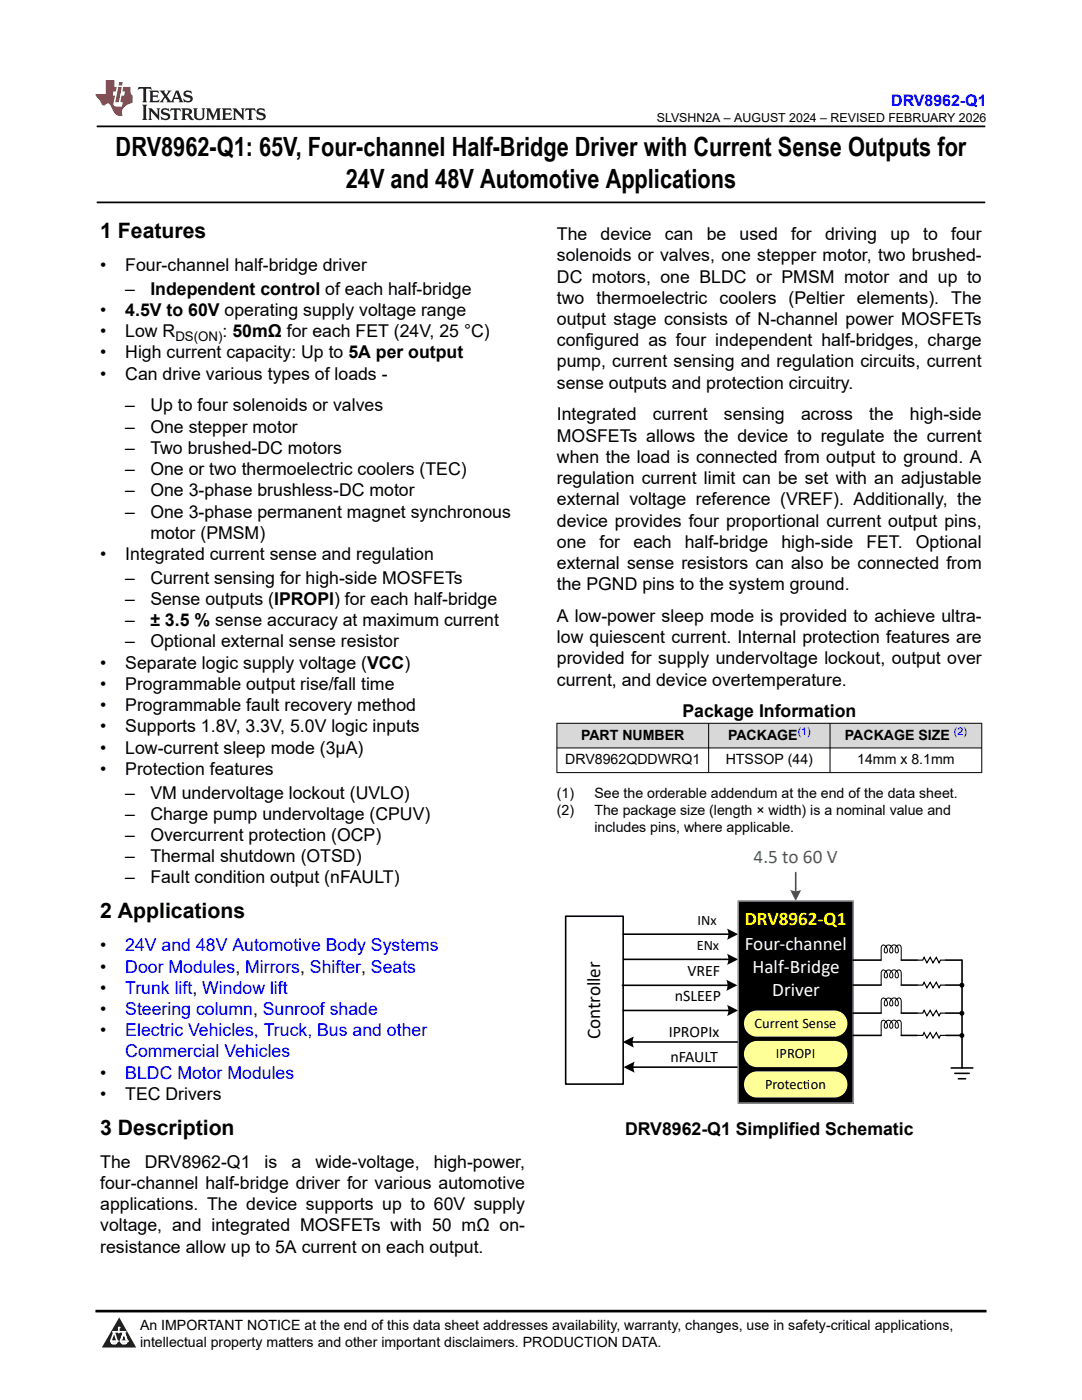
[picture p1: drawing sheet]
<svg xmlns="http://www.w3.org/2000/svg" width="216mm" height="279mm" viewBox="0 0 216 279" stroke-linecap="round" stroke-linejoin="round" font-family="sans-serif">
<defs><g id="words">
<g font-size="5.3">
<text x="23.1" y="31.2">DRV8962-Q1: 65V, Four-channel Half-Bridge Driver with Current Sense Outputs for</text>
<text x="69" y="37.5">24V and 48V Automotive Applications</text>
</g>
<g font-size="4.2">
<text x="20" y="47.5">1 Features</text>
<text x="20" y="183.3">2 Applications</text>
<text x="20" y="226.5">3 Description</text>
</g>
<text font-size="3.8" fill="#00af4f" x="150.4" y="172.2">4.5 to 60 V</text>
<text font-size="3.8" fill="#ff0" x="148.6" y="184.5">DRV8962-Q1</text>
<g font-size="3.8" fill="#fff">
<text x="148.6" y="189.5">Four-channel</text>
<text x="150.2" y="194.1">Half-Bridge</text>
<text x="154.1" y="198.7">Driver</text>
</g>
<text font-size="3.8" x="119.8" y="207.5" transform="rotate(-90 119.8 207.5)">Controller</text>
<g font-size="3.5">
<text x="111.1" y="47.9">The</text>
<text x="119.8" y="47.9">device</text>
<text x="132.7" y="47.9">can</text>
<text x="141" y="47.9">be</text>
<text x="147.6" y="47.9">used</text>
<text x="157.9" y="47.9">for</text>
<text x="164.6" y="47.9">driving</text>
<text x="177.7" y="47.9">up</text>
<text x="184.2" y="47.9">to</text>
<text x="189.8" y="47.9">four</text>
<text x="111.1" y="52.2">solenoids or valves, one stepper motor, two brushed-</text>
<text x="20" y="54.1">•</text>
<text x="25" y="54.1">Four-channel half-bridge driver</text>
<text x="25" y="58.8">–</text>
<text x="30" y="58.8">Independent control of each half-bridge</text>
<text x="111.1" y="56.4">DC motors, one BLDC or PMSM motor and up to</text>
<text x="20" y="63.1">•</text>
<text x="25" y="63.1">4.5V to 60V operating supply voltage range</text>
<text x="111.1" y="60.6">two thermoelectric coolers (Peltier elements). The</text>
<text x="111.1" y="64.9">output stage consists of N-channel power MOSFETs</text>
<text x="20" y="67.3">•</text>
<text x="20" y="71.5">•</text>
<text x="25" y="67.3">Low R</text>
<text x="25" y="71.5">High current capacity: Up to 5A per output</text>
<text x="44.4" y="67.3">: 50mΩ for each FET (24V, 25 °C)</text>
<text x="111.1" y="69.1">configured as four independent half-bridges, charge</text>
<text x="20" y="75.8">•</text>
<text x="25" y="75.8">Can drive various types of loads -</text>
<text x="111.1" y="73.3">pump, current sensing and regulation circuits, current</text>
<text x="111.1" y="77.6">sense outputs and protection circuitry.</text>
<text x="25" y="82.1">–</text>
<text x="30" y="82.1">Up to four solenoids or valves</text>
<text x="111.1" y="83.9">Integrated</text>
<text x="130.2" y="83.9">current</text>
<text x="144.4" y="83.9">sensing</text>
<text x="159.8" y="83.9">across</text>
<text x="173.4" y="83.9">the</text>
<text x="181.6" y="83.9">high-side</text>
<text x="25" y="86.4">–</text>
<text x="30" y="86.4">One stepper motor</text>
<text x="111.1" y="88.2">MOSFETs allows the device to regulate the current</text>
<text x="25" y="90.6">–</text>
<text x="25" y="94.8">–</text>
<text x="30" y="90.6">Two brushed-DC motors</text>
<text x="30" y="94.8">One or two thermoelectric coolers (TEC)</text>
<text x="111.1" y="92.4">when the load is connected from output to ground. A</text>
<text x="25" y="99.1">–</text>
<text x="30" y="99.1">One 3-phase brushless-DC motor</text>
<text x="111.1" y="96.6">regulation current limit can be set with an adjustable</text>
<text x="111.1" y="100.9">external voltage reference (VREF). Additionally, the</text>
<text x="25" y="103.3">–</text>
<text x="30" y="103.3">One 3-phase permanent magnet synchronous</text>
<text x="30" y="107.5">motor (PMSM)</text>
<text x="111.1" y="105.1">device provides four proportional current output pins,</text>
<text x="20" y="111.8">•</text>
<text x="25" y="111.8">Integrated current sense and regulation</text>
<text x="111.1" y="113.6">external sense resistors can also be connected from</text>
<text x="111.1" y="109.3">one</text>
<text x="119.6" y="109.3">for</text>
<text x="126.4" y="109.3">each</text>
<text x="136.6" y="109.3">half-bridge</text>
<text x="155.9" y="109.3">high-side</text>
<text x="172.9" y="109.3">FET.</text>
<text x="182.8" y="109.3">Optional</text>
<text x="25" y="116.5">–</text>
<text x="30" y="116.5">Current sensing for high-side MOSFETs</text>
<text x="111.1" y="117.8">the PGND pins to the system ground.</text>
<text x="25" y="120.7">–</text>
<text x="25" y="125">–</text>
<text x="30" y="120.7">Sense outputs (IPROPI) for each half-bridge</text>
<text x="30" y="125">± 3.5 % sense accuracy at maximum current</text>
<text x="111.1" y="124.1">A low-power sleep mode is provided to achieve ultra-</text>
<text x="25" y="129.2">–</text>
<text x="30" y="129.2">Optional external sense resistor</text>
<text x="111.1" y="128.4">low quiescent current. Internal protection features are</text>
<text x="20" y="133.4">•</text>
<text x="20" y="137.7">•</text>
<text x="25" y="133.4">Separate logic supply voltage (VCC)</text>
<text x="25" y="137.7">Programmable output rise/fall time</text>
<text x="111.1" y="132.6">provided for supply undervoltage lockout, output over</text>
<text x="111.1" y="136.8">current, and device overtemperature.</text>
<text x="20" y="141.9">•</text>
<text x="25" y="141.9">Programmable fault recovery method</text>
<text x="136.2" y="143.2">Package Information</text>
<text x="20" y="146.1">•</text>
<text x="25" y="146.1">Supports 1.8V, 3.3V, 5.0V logic inputs</text>
<text x="20" y="150.4">•</text>
<text x="20" y="154.6">•</text>
<text x="25" y="150.4">Low-current sleep mode (3µA)</text>
<text x="25" y="154.6">Protection features</text>
<text x="25" y="159.4">–</text>
<text x="30" y="159.4">VM undervoltage lockout (UVLO)</text>
<text x="25" y="163.6">–</text>
<text x="25" y="167.8">–</text>
<text x="30" y="163.6">Charge pump undervoltage (CPUV)</text>
<text x="30" y="167.8">Overcurrent protection (OCP)</text>
<text x="25" y="172.1">–</text>
<text x="30" y="172.1">Thermal shutdown (OTSD)</text>
<text x="25" y="176.3">–</text>
<text x="30" y="176.3">Fault condition output (nFAULT)</text>
<text x="20" y="189.9">•</text>
<text x="20" y="194.1">•</text>
<text x="20" y="198.3">•</text>
<text x="20" y="202.6">•</text>
<text x="20" y="206.8">•</text>
<text x="20" y="215.3">•</text>
<text x="20" y="219.5">•</text>
<text x="25" y="219.5">TEC Drivers</text>
<text x="124.7" y="226.5">DRV8962-Q1 Simplified Schematic</text>
<text x="20" y="233">The</text>
<text x="28.9" y="233">DRV8962-Q1</text>
<text x="52.8" y="233">is</text>
<text x="58.2" y="233">a</text>
<text x="62.9" y="233">wide-voltage,</text>
<text x="86.5" y="233">high-power,</text>
<text x="20" y="237.3">four-channel half-bridge driver for various automotive</text>
<text x="20" y="241.5">applications. The device supports up to 60V supply</text>
<text x="20" y="245.7">voltage, and integrated MOSFETs with 50 mΩ on-</text>
<text x="20" y="250">resistance allow up to 5A current on each output.</text>
</g>
<g font-size="3.5" fill="#00f">
<text x="25" y="189.9">24V and 48V Automotive Body Systems</text>
<text x="25" y="194.1">Door Modules, Mirrors, Shifter, Seats</text>
<text x="25" y="198.3">Trunk lift, Window lift</text>
<text x="25" y="202.6">Steering column, Sunroof shade</text>
<text x="25" y="206.8">Electric Vehicles, Truck, Bus and other</text>
<text x="25" y="211">Commercial Vehicles</text>
<text x="25" y="215.3">BLDC Motor Modules</text>
</g>
<text font-size="3.2" fill="#00f" x="177.8" y="21.1">DRV8962-Q1</text>
<g font-size="3.2">
<text x="137.2" y="194.7">VREF</text>
<text x="134.6" y="199.7">nSLEEP</text>
<text x="133.4" y="206.9">IPROPIx</text>
<text x="133.8" y="211.9">nFAULT</text>
</g>
<g font-size="2.9">
<text x="139.2" y="184.6">INx</text>
<text x="139" y="189.6">ENx</text>
<text x="150.6" y="205.1">Current Sense</text>
<text x="154.8" y="211.2">IPROPI</text>
<text x="152.7" y="217.3">Protec on</text>
</g>
<g font-size="2.8">
<text x="115.9" y="147.6">PART NUMBER</text>
<text x="145.3" y="147.6">PACKAGE</text>
<text x="168.6" y="147.6">PACKAGE SIZE</text>
<text x="112.8" y="152.5">DRV8962QDDWRQ1</text>
<text x="144.8" y="152.5">HTSSOP (44)</text>
<text x="171" y="152.5">14mm x 8.1mm</text>
<text x="111.1" y="159.3">(1)</text>
<text x="118.6" y="159.3">See the orderable addendum at the end of the data sheet.</text>
<text x="111.1" y="162.7">(2)</text>
<text x="118.6" y="162.7">The package size (length × width) is a nominal value and</text>
<text x="118.6" y="166.1">includes pins, where applicable.</text>
<text x="27.9" y="265.5">An IMPORTANT NOTICE at the end of this data sheet addresses availability, warranty, changes, use in safety-critical applications,</text>
<text x="27.9" y="268.9">intellectual property matters and other important disclaimers. PRODUCTION DATA.</text>
</g>
<text font-size="2.6" x="35" y="68">DS(ON)</text>
<text font-size="2.5" x="131.1" y="24.3">SLVSHN2A – AUGUST 2024 – REVISED FEBRUARY 2026</text>
<g font-size="2.1" fill="#00f">
<text x="159.2" y="146.7">(1)</text>
<text x="190.3" y="146.7">(2)</text>
</g>
</g></defs>
<path d="M19.3 25.2h177.3M19.3 40.4h177.3" fill="none" stroke="#000" stroke-width=".35"/>
<g fill="#d8d8d8">
<path d="M111.1 144.3h84.8v5h-84.8z" fill-rule="evenodd"/>
<path d="M111.2 144.4h30.1v4.8h-30.1z" fill-rule="evenodd"/>
<path d="M141.5 144.4h24.1v4.8h-24.1z" fill-rule="evenodd"/>
<path d="M165.7 144.4h30.1v4.8h-30.1z" fill-rule="evenodd"/>
</g>
<path d="M111.1 144.3h84.9M111.1 149.3h84.9M111.1 154.2h84.9M111.1 144.3v10M141.4 144.3v10M165.6 144.3v10M195.9 144.3v10" fill="none" stroke="#000" stroke-width=".2"/>
<path d="M124.3 186.4h21M124.4 191.5h20.9M124.3 201.7h21M126.3 213h21" fill="none" stroke="#000" stroke-width=".32"/>
<g fill="#000">
<path d="M145.1 185.3l2.2 1.1-2.2 1.2a2.44 2.44 0 0 0 0-2.3z" fill-rule="evenodd"/>
<path d="M145.1 190.3l2.2 1.2-2.2 1.1a2.44 2.44 0 0 0 0-2.3z" fill-rule="evenodd"/>
<path d="M124.4 213l2.2-1.1a2.43 2.43 0 0 0 .1 2.2z" fill-rule="evenodd"/>
<path d="M145.1 200.5l2.2 1.2-2.2 1.1a2.44 2.44 0 0 0 0-2.3z" fill-rule="evenodd"/>
</g>
<path d="M158.8 174.1v3.7" fill="none" stroke="#00af4f" stroke-width=".32"/>
<path d="M157.7 177.6a2.43 2.43 0 0 0 2.2 0l-1.1 2.2z" fill-rule="evenodd" fill="#00af4f"/>
<path d="M112.9 182.9h11.4v33.5h-11.4z" fill="none" stroke="#000" stroke-width=".32"/>
<path d="M147.3 179.8h22.9v40.3h-22.9z" fill-rule="evenodd" fill="#000"/>
<path d="M147.3 179.8h22.9v40.3h-22.9z" fill="none" stroke="#919191" stroke-width=".32"/>
<path d="M148.9 208.6a2.77 2.77 0 0 1 2.2-1h15.4a2.78 2.78 0 0 1 2.8 2.8 2.78 2.78 0 0 1-2.8 2.7h-15.4a2.78 2.78 0 0 1-2.5-1.5 2.78 2.78 0 0 1 .3-3z" fill-rule="evenodd" fill="#ffff98"/>
<path d="M148.9 208.6a2.77 2.77 0 0 1 2.2-1h15.4a2.78 2.78 0 0 1 2.8 2.8 2.78 2.78 0 0 1-2.8 2.7h-15.4a2.78 2.78 0 0 1-2.5-1.5 2.78 2.78 0 0 1 .3-3z" fill="none" stroke="#000" stroke-width=".32"/>
<path d="M148.9 214.7a2.77 2.77 0 0 1 2.2-1h15.4a2.78 2.78 0 0 1 2.8 2.7 2.78 2.78 0 0 1-2.8 2.8h-15.4a2.78 2.78 0 0 1-2.5-1.6 2.78 2.78 0 0 1 .3-2.9z" fill-rule="evenodd" fill="#ffff98"/>
<path d="M170.2 191.6h5.6M170.2 196.6h5.6M179.8 191.6h3.2M179.8 196.6h3.2M148.9 214.7a2.77 2.77 0 0 1 2.2-1h15.4a2.78 2.78 0 0 1 2.8 2.7 2.78 2.78 0 0 1-2.8 2.8h-15.4a2.78 2.78 0 0 1-2.5-1.6 2.78 2.78 0 0 1 .3-2.9zM170.2 202.2h5.6M170.2 206.6h5.6M179.8 202.2h3.2M179.8 206.6h3.2" fill="none" stroke="#000" stroke-width=".32"/>
<path d="M175.8 191.6v-2a.79 .79 0 0 1 .4-1 1.09 1.09 0 0 1 .8 1.5l-.2 .1a.8 .8 0 0 1 0-1.4 .86 .86 0 0 1 1.2 .2 .86 .86 0 0 1-.1 1.2 .63 .63 0 0 1-.2-1l.3-.5a.92 .92 0 0 1 1.1 .3 .92 .92 0 0 1 0 1.1l-.2 .1a.88 .88 0 0 1-.2-1 .88 .88 0 0 1 .9-.6 1.79 1.79 0 0 1 .2 1.5v1.5M175.8 196.6v-2a.79 .79 0 0 1 .4-1 1.09 1.09 0 0 1 .8 1.5l-.2 .1a.8 .8 0 0 1 0-1.4 .86 .86 0 0 1 1.2 .2 .86 .86 0 0 1-.1 1.2 .63 .63 0 0 1-.2-1.1l.3-.4a.92 .92 0 0 1 1.1 .2 .92 .92 0 0 1 0 1.2l-.2 .1a.88 .88 0 0 1-.2-1.1 .88 .88 0 0 1 .9-.5 1.79 1.79 0 0 1 .2 1.5v1.5M175.8 202.2v-2a.79 .79 0 0 1 .4-1 1.09 1.09 0 0 1 .8 1.5l-.2 .1a.81 .81 0 0 1 0-1.4 .86 .86 0 0 1 1.2 .2 .86 .86 0 0 1-.1 1.2 .63 .63 0 0 1-.2-1.1l.3-.4a.92 .92 0 0 1 1.1 .2 .92 .92 0 0 1 0 1.2h-.2a.88 .88 0 0 1-.2-1 .88 .88 0 0 1 .9-.5 1.79 1.79 0 0 1 .2 1.5v1.5M175.8 206.6v-2a.79 .79 0 0 1 .4-1 1.09 1.09 0 0 1 .8 1.5l-.2 .1a.8 .8 0 0 1 0-1.3 .86 .86 0 0 1 1.2 .1 .86 .86 0 0 1-.1 1.2 .63 .63 0 0 1-.2-1l.3-.4a.92 .92 0 0 1 1.1 .2 .92 .92 0 0 1 0 1.1l-.2 .1a.88 .88 0 0 1-.2-1 .88 .88 0 0 1 .9-.6 1.79 1.79 0 0 1 .2 1.5v1.5" fill="none" stroke="#000" stroke-width=".2"/>
<path d="M183 191.6h1.1l.3-.5 .5 1 .7-1 .6 1 .6-1 .6 1 .3-.5h1M183 196.6h1.1l.3-.6 .5 1.1 .7-1.1 .6 1.1 .6-1.1 .6 1.1 .3-.5h1M183 202.2h1.1l.3-.6 .5 1.1 .7-1.1 .6 1.1 .6-1.1 .6 1.1 .3-.5h1M183 206.6h1.1l.3-.5 .5 1.1 .7-1.1 .6 1.1 .6-1.1 .6 1.1 .3-.6h1" fill="none" stroke="#000" stroke-width=".23"/>
<path d="M148.9 202.5a2.77 2.77 0 0 1 2.2-1h15.4a2.78 2.78 0 0 1 2.8 2.8 2.78 2.78 0 0 1-2.8 2.8h-15.4a2.78 2.78 0 0 1-2.5-1.6 2.78 2.78 0 0 1 .3-3z" fill-rule="evenodd" fill="#ffff98"/>
<path d="M124.2 196.6h21M188.7 191.6h3.2M188.7 196.6h3.2M192 191.6v17.8M126.1 208h21M148.9 202.5a2.77 2.77 0 0 1 2.2-1h15.4a2.78 2.78 0 0 1 2.8 2.8 2.78 2.78 0 0 1-2.8 2.8h-15.4a2.78 2.78 0 0 1-2.5-1.6 2.78 2.78 0 0 1 .3-3zM188.7 202.2h3.2M188.7 206.6h3.2M189.8 213.1h4.3M190.5 214.2h2.9M191.2 215.3h1.5M192 209.5v3.6" fill="none" stroke="#000" stroke-width=".32"/>
<g fill="#000">
<path d="M144.9 195.5l2.2 1.1-2.2 1.2a2.44 2.44 0 0 0 0-2.3z" fill-rule="evenodd"/>
<path d="M124.3 208l2.2-1.2a2.43 2.43 0 0 0 0 2.3z" fill-rule="evenodd"/>
<circle cx="191.9" cy="196.6" r=".39"/>
<circle cx="191.9" cy="206.7" r=".39"/>
<circle cx="191.9" cy="202.2" r=".39"/>
</g>
<g fill="none" stroke="#000" stroke-width=".2">
<circle cx="191.9" cy="196.6" r=".39"/>
<circle cx="191.9" cy="206.7" r=".39"/>
<circle cx="191.9" cy="202.2" r=".39"/>
</g>
<path d="M0 0h215.9v23.8h-215.9z" fill-rule="evenodd" fill="#fff"/>
<path d="M27.7 17.4l-.2 .6 .5-.3h.6v.2v2.1l-.2 .4h1l-.2-.4v-2.1v-.2h.5l.5 .3-.1-.6zM29.8 18.1l.2 .4v1.5l-.2 .4h1.9l.1-.6a1.08 1.08 0 0 1-1.3 .2v-.7h.6l.4 .2v-.6l-.4 .2h-.6v-.6l.2-.1a1 1 0 0 1 1 .2l-.1-.5zM31.8 18.1l1 1.1-1 1.2h.9l-.2-.2 .4-.7 .5 .7-.2 .2h1.6l-.2-.2 .1-.4h1l.1 .4-.1 .2h.9l-.2-.3-.8-2h-.5l-1 2.2-.8-1.1 .9-1.1h-.8l.2 .2-.5 .7-.3-.7 .1-.2zM35.2 18.5l.4 1h-.8zM36.8 18.2a.65 .65 0 0 0-.2 .8 .65 .65 0 0 0 .6 .4l.7 .2 .1 .2a.79 .79 0 0 1-.7 .4 .79 .79 0 0 1-.7-.5l.1 .7 .2-.1a.93 .93 0 0 0 1.1 .1 .93 .93 0 0 0 .4-1 1.46 1.46 0 0 0-1.2-.6l-.1-.3a1.09 1.09 0 0 1 1.2 .2l-.2-.6-.1 .1-.6-.2zM28.4 20.9l.2 .4v2.3l-.2 .3h1l-.2-.3v-2.3l.2-.4zM29.6 21.6l.2 .4v1.6l-.2 .3h.8l-.3-.3v-1.4l1.7 1.8v-2l.2-.4h-.8l.2 .2 .1 1.1-1.2-1.3zM32.3 21.8a.65 .65 0 0 0-.2 .7 .65 .65 0 0 0 .7 .4l.6 .2 .1 .2a.79 .79 0 0 1-.7 .4 .79 .79 0 0 1-.7-.5l.1 .7 .2-.1a.93 .93 0 0 0 1.1 .1 .93 .93 0 0 0 .4-.9 1.46 1.46 0 0 0-1.2-.6l-.1-.4a1.09 1.09 0 0 1 1.2 .2l-.2-.6-.1 .1-.6-.1zM34.1 21.6l-.1 .7a.63 .63 0 0 1 .7-.4l.1 1.7-.3 .3h1l-.2-.3v-1.7a.66 .66 0 0 1 .8 .4l-.1-.7zM36.2 21.6l.2 .4v1.6l-.2 .3h.9l-.2-.2v-.7h.5l.1 .2a.79 .79 0 0 0 1.2 .6l-1-.9a.61 .61 0 0 0 .6-.6 .61 .61 0 0 0-.5-.6zM36.9 21.9h.2a.47 .47 0 0 1 .5 .1 .47 .47 0 0 1 .1 .5l-.2 .2h-.6zM38.5 21.6l.2 .2a2.27 2.27 0 0 0 .4 2 1.04 1.04 0 0 0 1.7-.7v-1.3l.2-.2h-.8l.2 .4v1.1a.6 .6 0 0 1-.6 .6 .6 .6 0 0 1-.6-.6v-1.1l.3-.4zM41.1 21.6l.2 .4v1.6l-.2 .3h.7l-.2-.3v-1.5l.9 1.9 .8-1.9v1.5l-.2 .3h1l-.3-.3v-1.6l.3-.4h-.8l-.7 1.5-.7-1.5zM44.3 21.6l.2 .4v1.6l-.2 .3h1.9l.1-.5a1.09 1.09 0 0 1-1.3 .1v-.6h.6l.4 .1v-.6l-.4 .2h-.6v-.6l.2-.1a1.01 1.01 0 0 1 1 .3l-.1-.6zM46.4 21.6l.3 .4v1.6l-.3 .3h.8l-.2-.3v-1.4l1.6 1.8v-2l.2-.4h-.7l.2 .2v1.1l-1.2-1.3zM49 21.6l-.1 .7a.63 .63 0 0 1 .8-.4v1.7l-.3 .3h1l-.2-.3v-1.7a.66 .66 0 0 1 .8 .4l-.1-.7zM51.4 21.8a.65 .65 0 0 0-.2 .7 .65 .65 0 0 0 .6 .4l.6 .2 .2 .2a.79 .79 0 0 1-.8 .4 .79 .79 0 0 1-.6-.5l.1 .7 .2-.1a.93 .93 0 0 0 1 .1 .93 .93 0 0 0 .5-.9 1.46 1.46 0 0 0-1.3-.6l-.1-.4a1.09 1.09 0 0 1 1.3 .2l-.2-.6-.2 .1-.5-.1z" fill="#231f20"/>
<path d="M21.1 16v2.8h-2.1l.1 .3 .9 1a.95 .95 0 0 0 .9 .9 .59 .59 0 0 1 .6-.4 .59 .59 0 0 1 .5 .4l.4 .8a1.59 1.59 0 0 0 2.1 1.3 1.61 1.61 0 0 1 1-2.2l1-.4-.1-1.5a1.59 1.59 0 0 1-.4-1.6h-1.4l-.2 .9h.5l-.1 .8h-.5l-.2 1v.2l.4 .1-.2 .9h-.6a.73 .73 0 0 1-1.1-.7l.3-1.5h-.5l.2-.8h.5l.2-.9h-.5v-1.4zM23.6 17.4l-.6 3h.7l.6-3zM23.8 16.4l-.1 .7h.7l.1-.7z" fill="#ed1c24"/>
<path d="M0 261.4h215.9v18h-215.9z" fill-rule="evenodd" fill="#fff"/>
<path d="M23.8 262.9l3.4 6h-6.9z" fill="#231f20"/>
<path d="M22.1 267.7h1.3l-.4 .5h-.3a.55 .55 0 0 1-.6-.5z" fill-rule="evenodd" fill="#fff"/>
<path d="M22.1 267.7h1.3l-.4 .5h-.3a.55 .55 0 0 1-.6-.5z" fill="none" stroke="#231f20" stroke-width=".34"/>
<path d="M22.1 267.7h1.3l-.4 .5h-.5zM23.7 265.9h.1M23.7 264.9v1z" fill="none" stroke="#fff" stroke-width=".34"/>
<circle cx="23.7" cy="264.9" r=".17" fill="#fff"/>
<path d="M22.6 265.8h.1M22.6 265.8h2.3z" fill="none" stroke="#fff" stroke-width=".34"/>
<circle cx="24.9" cy="265.8" r=".17" fill="#fff"/>
<path d="M24 267.7h.1" fill="none" stroke="#fff" stroke-width=".34"/>
<path d="M24.7 265.8l-.7 1.9z" fill="#fff"/>
<path d="M24.7 265.8l-.7 1.9z" fill="none" stroke="#fff" stroke-width=".34"/>
<path d="M24.7 265.8l.7 1.9z" fill="#fff"/>
<path d="M24.7 265.8l.7 1.9zM25.3 267.7h.1" fill="none" stroke="#fff" stroke-width=".34"/>
<circle cx="22.1" cy="267.7" r=".17" fill="#fff"/>
<path d="M22.8 265.8l-.7 1.9zM22.8 265.8l.6 1.9z" fill="none" stroke="#fff" stroke-width=".34"/>
<circle cx="23.4" cy="267.7" r=".17" fill="#fff"/>
<path d="M24.1 267.7h1.3a.65 .65 0 0 1-.6 .5 .65 .65 0 0 1-.7-.5z" fill-rule="evenodd" fill="#fff"/>
<path d="M24.1 267.7h1.3a.65 .65 0 0 1-.6 .5 .65 .65 0 0 1-.7-.5z" fill="none" stroke="#231f20" stroke-width=".34"/>
<path d="M24 267.7h.1M24.1 267.7h1.3l-.4 .5h-.5z" fill="none" stroke="#fff" stroke-width=".34"/>
<circle cx="25.4" cy="267.7" r=".17" fill="#fff"/>
<path d="M19 261.7h177.8" fill="none" stroke="#000" stroke-width=".53"/>
<use href="#words"/>
</svg>
